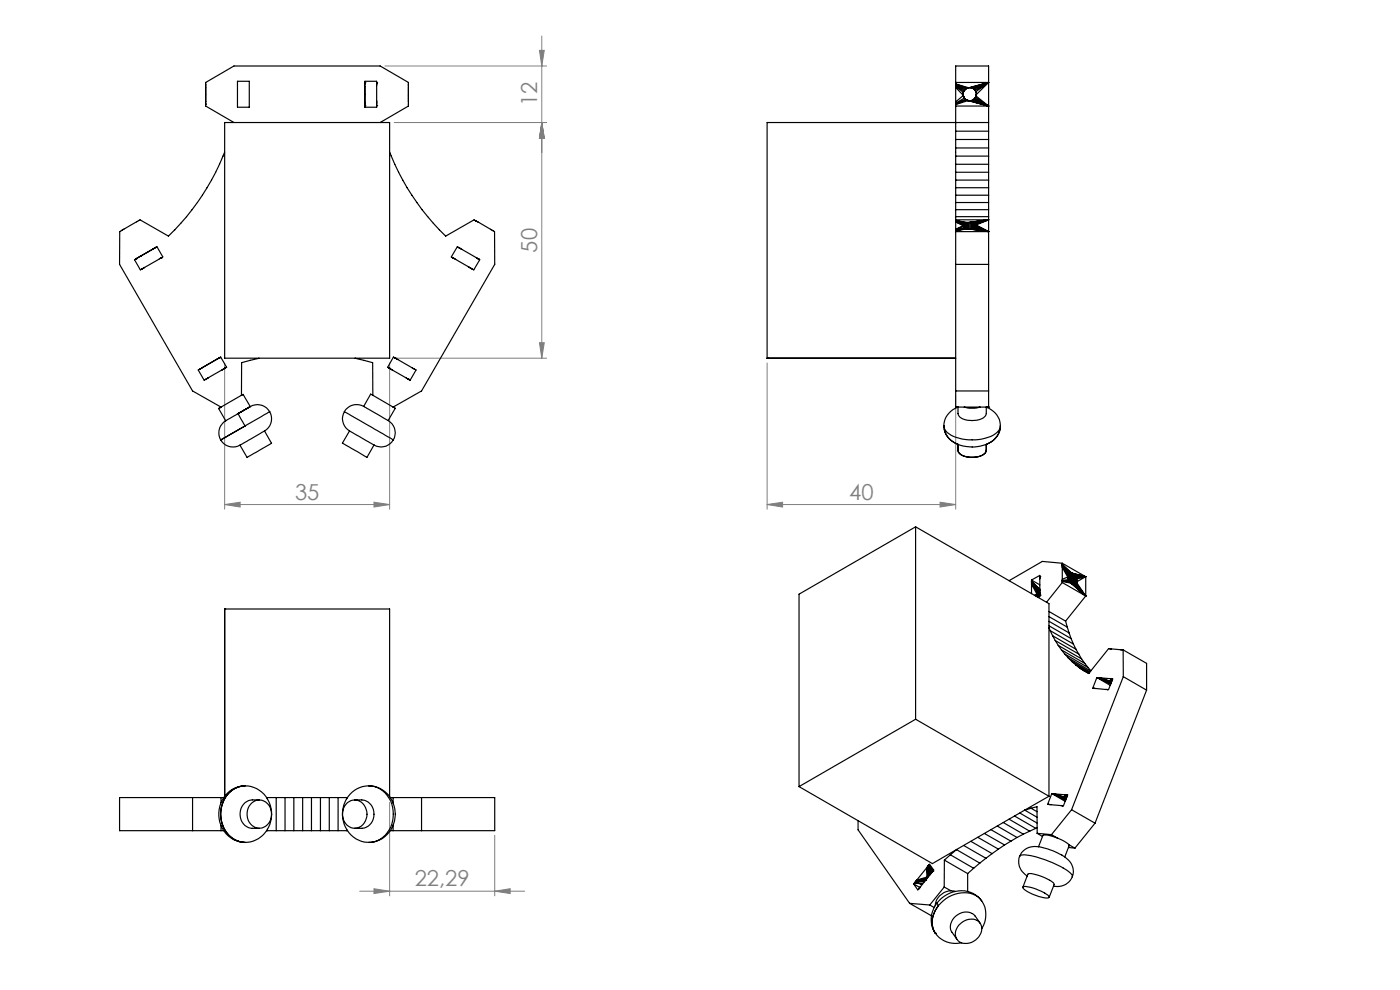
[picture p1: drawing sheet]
<svg xmlns="http://www.w3.org/2000/svg" width="297mm" height="210mm" viewBox="0 0 297 210" stroke-linecap="round" stroke-linejoin="round" font-family="sans-serif">
<defs><g id="words">
<g font-size="4.7" fill="#808080">
<text x="113.9" y="22.6" transform="rotate(-90 113.9 22.6)">12</text>
<text x="113.9" y="53.6" transform="rotate(-90 113.9 53.6)">50</text>
<text x="62.6" y="106">35</text>
<text x="180.2" y="106">40</text>
<text x="88" y="188">22,29</text>
</g>
</g></defs>
<g fill="none" stroke="#808080" stroke-width=".21">
<path d="M81.7 14h34.3M114.4 10.7h1.1l-.6 3.3zM114.9 7.6v68.4M83.6 26h32.4M114.9 26l.6 3.3h-1.1zM47.7 77v31M82.7 77v31M83.6 76h32.4M114.4 72.7h1.1l-.6 3.3zM162.7 77v31M202.7 83.9v24.1M47.7 107l3.2-.5v1.1z"/>
<path d="M47.7 107h35M79.3 106.5l3.4 .5-3.4 .6zM162.7 107l3.3-.5v1.1zM162.7 107h40M199.4 106.5l3.3 .5-3.3 .6zM82.7 170.2v19.8M105 177.2v12.8M76.3 189h35M79.3 188.5l3.4 .5-3.4 .5zM105 189l3.2-.5v1z"/>
</g>
<g fill="#808080">
<path d="M47.7 107l3.2-.5v1.1zM79.3 106.5l3.4 .5-3.4 .6z"/>
<path d="M114.4 72.7h1.1l-.6 3.3zM114.9 26l.6 3.3h-1.1zM114.9 26l.6 3.3h-1.1zM114.4 10.7h1.1l-.6 3.3z"/>
<path d="M162.7 107l3.3-.5v1.1zM199.4 106.5l3.3 .5-3.3 .6zM79.3 188.5l3.4 .5-3.4 .5zM105 189l3.2-.5v1z"/>
</g>
<g fill="none" stroke="#000" stroke-width=".25">
<path d="M50.4 17.2h2.5v5.5h-2.5zM77.4 17.6h.1M77.4 17.2h2.5v5.5h-2.5zM79.9 17.6h.1M202.7 17.9l2.2 1M202.7 17.5h7M202.7 18l2 1.1M202.7 18.2l1.8 1.1M202.7 18.3l1.7 1.3M202.7 18.5l1.7 1.7M204.3 19.8v.2M204.3 19.9l.1 .3"/>
<path d="M204.4 19.6l-.1 .3M204.4 19.5v.2M204.5 19.3l-.1 .3M204.5 19.3v.1M204.7 19.1l-.2 .2M204.8 19l-.2 .1M204.9 18.9l-.2 .2M205 18.8l-.1 .1M205.2 18.7l-.3 .2M205.2 18.7h-.1M205.5 18.6l-2.8-.8 2.5 .9M205.5 18.6l-.3 .1"/>
<path d="M205.6 18.6l-.2 .1M205.7 18.6h.1M205.8 18.6l.3 .1M205.8 18.6h-.3M206 18.7h.1M206.1 18.7l.3 .1M206.4 18.8l.3 .1M206.7 18.9l.2 .3M206.7 18.9v.1M206.9 19.2l.1 .3M207 19.5l.1 .2M207 19.4v.2"/>
<path d="M207.1 19.7v.2M207.1 19.7v.5M209.7 17.5l-3.3 1.3M209.7 17.5l-3.6 1.2M209.7 17.5l-3.9 1.1M209.7 17.5l-3 1.4M209.7 17.5l-4.2 1.1M209.7 17.5l-2.8 1.7M209.7 17.5l-2.7 2M209.7 17.5l-2.6 2.6v.3M47.7 26h35v50h-35zM47.7 32.3a50.3 50.3 0 0 1-12 17.8l-6-3.5-3.6 2.1-.7 .4v7l15.5 26.8 6 3.5"/>
<path d="M49.6 26l-6-3.5v-5l6-3.5h31l6 3.5v5l-6 3.5M77.4 22.4h.1M79.9 22.4h.1M82.7 32.3a50.8 50.8 0 0 0 11.8 17.8l6.1-3.5 .3 .2M202.7 39.8h7M202.7 22.5h7M202.7 38.2h7M202.7 36.5h7M202.7 34.8h7M202.7 33.1h7M202.7 31.4h7M202.7 29.6h7"/>
<path d="M202.7 27.8h7M204.3 20.1l.1 .5M204.4 20.2l-1.7 1.4M204.4 20.5l.2 .3M204.5 20.7l.1 .1M204.6 20.8l-1.9 1.1M204.6 20.8l.2 .3M204.7 20.9l.1 .2-.1-.1M204.8 21.1l-2.1 .9M204.8 21.1l.3 .1M204.9 21.1l.2 .1M204.9 21.2h.2"/>
<path d="M205 21.2l.1 .1M205.1 21.2h.1M205.1 21.2l.3 .1M205.1 21.2l-2.4 .9M205.4 21.3l-2.7 .9M205.4 21.3l4.3 1.2M205.4 21.3l.3 .1M205.4 21.4l-.1-.1 .2 .1M205.6 21.4h.1M205.7 21.4l4 1.1M205.9 21.4l.2-.1-.2 .1M206 21.4l3.7 1.1"/>
<path d="M206 21.4h-.3M206.3 21.3l3.4 1.2M206.3 21.3l-.3 .1M206.3 21.2l-.1 .1h.1M206.6 21.1l3.1 1.4M206.6 21.1l-.3 .2M206.6 21.1l-.1 .1M206.8 20.9l2.9 1.6M206.8 20.9l-.3 .3M206.8 20.9l-.1 .1M206.9 20.7l2.8 1.8M206.9 20.7l-.1 .2"/>
<path d="M207 20.6l-.1 .1M207.1 20.4l2.6 2.1M207.1 20.4l-.2 .3M207.1 20.3l-.1 .2M209.7 26h-47v50M28.8 54.9h.1M28.8 54.9l-.3 .2 1.3 2.1 .3-.1M28.9 54.9h-.1M29 54.8l-.2 .1M29.2 54.7l-.2 .1M29.4 54.6l-.4 .2M29.8 54.4h.1"/>
<path d="M30 54.2l-.2 .2M30.4 56.9l-.3 .2M30.5 56.8l-.1 .1M31.4 53.4l-.2 .2M32.3 52.9l-2.9 1.7M32.5 52.8l-.2 .1M32.8 52.6l-.1 .1M32.8 52.6l-.3 .2M33 52.5h.1M33 52.5l-.2 .1M33 52.5l.3-.2 1.2 2.2-.2 .2M34.3 54.7h.1"/>
<path d="M34.3 54.7h-.1M34.3 54.7l-3.9 2.2M96 54.7h.1M96.1 54.7l3.6 2.1M97.3 52.5h.1M97.3 52.5l4 2.3M97.3 52.5l-.3-.2-1.3 2.2 .3 .2M99.4 56.6l.3 .2M100.2 57.1h.1M100.9 46.8l4 2.3 .1 7-15.6 26.8-6 3.5M100.9 46.8h.1M101.2 54.8l.2 .1"/>
<path d="M101.4 54.9h.1M101.5 54.9h.1M101.5 54.9l.3 .2-1.3 2.1-.8-.4M202.7 46.8h.1M202.7 56.1h7M202.7 49.1h7M202.7 47.1l1.6 .8M202.7 47.1l1.7 .6M202.7 47l1.8 .6M202.7 46.9l1.9 .5M202.7 46.9l2.1 .4M202.7 46.8l2.4 .5v1.2"/>
<path d="M202.7 46.8l2.6 .4M202.7 46.6h7M202.7 46h7M202.7 44.5h7M202.7 43h7M202.7 41.4h7M204.3 47.9l.1 .1M204.3 47.9l-1.6 .7M204.4 48v.1M204.4 48l-1.7 .7M204.4 47.7l-.1 .2M204.4 47.7v.3"/>
<path d="M204.4 48.1l.2 .2M204.5 47.6l-.1 .1M204.5 47.6v.6M204.6 48.3l.2 .1M204.6 48.3l-1.9 .6M204.6 47.4l-.1 .2M204.6 47.4v.9M204.8 48.4l-2.1 .5 2.3-.4M204.8 48.4l.2 .1M204.8 47.3l-.2 .1M204.8 47.3v1.1M204.8 47.3l.1 1.1"/>
<path d="M205 48.5h.3M205.3 48.5h.9M205.3 48.5l4.4 .6M205.3 48.5l-2.6 .5M205.3 47.2l-.5 .1M205.3 47.2v1.3M205.3 47.2h.8M206.1 47.2l.3 .1M206.1 47.2l.1 1.3M206.1 47.2v1.3M206.2 48.5l3.5 .6M206.4 48.5h-.2"/>
<path d="M206.4 48.5l3.3 .6M206.4 47.3v1.2M206.4 47.3h.3M206.7 48.4l-.3 .1M206.7 48.4l3 .7M206.7 47.3l.2 .2M206.7 47.3v1.1M206.8 48.3l2.9 .8M206.9 47.5l.1 .1M206.9 47.5v.8M207 48.2l2.7 .9M207 48.2l-.3 .2"/>
<path d="M207 47.6l.1 .1M207 47.6v.5M207.1 48l-.1 .2M207.1 48l2.6 1.1M207.1 47.7v.2M207.1 47.7l2.6 1.4M207.1 47.7v.3M207.1 47.9l2.6 1.2M207.1 47.9v.1M209.7 46.6l-2.6 1.1M209.7 46.6l-2.7 1M209.7 46.6l-2.8 .9"/>
<path d="M209.7 46.6l-3 .7M209.7 46.6l-3.6 .6M209.7 46.6l-4.1 .6v1.4M209.7 46.6l-4.4 .6M209.7 46.6l-3.9 .6v1.4M42.3 78.3h.1M42.3 78.3l-.2 .2 1.2 2.2 .3-.2M43 78l-.7 .3M45.9 76.3l-2.9 1.7M46.4 76h-.1M46.4 76l-.5 .3M46.5 75.9l-.1 .1"/>
<path d="M46.5 75.9h.1M46.5 75.9l.3-.2 1.3 2.2-.5 .3 .2-.1M47.5 78.2l-.3 .2M47.6 78.2l-3.8 2.2M47.8 78.1h.1M55 76l-3.7 .9-.1 6.9M75.3 76l3.8 .9v6.9M82.5 78.1h.1M82.5 78.1l.5 .2M82.8 78.2l3.8 2.2M83.8 75.9h.1M83.8 75.9l4.1 2.4"/>
<path d="M83.8 75.9l-.3-.2-1.3 2.2 .3 .2M87.9 78.3h.1M87.9 78.3l.4 .2-1.3 2.2-.3-.2M162.7 76h.1M162.7 76h40M43.6 80.5h.1M43.9 80.4l-.3 .1M44.3 80.1l-.3 .1M46.4 86.7l1.5 2.5M46.4 86.6l.5-.2zM46.8 93.3h.1M46.8 93.3a3 3 0 0 0 4.1 1.1"/>
<path d="M47.9 89.2a3 3 0 0 0-1.1 4.1M50.5 87.7l-2.6 1.5M50.5 87.7l1.5 2.6M50.5 87.7l2.6-1.5zM51.2 83.8l.4-.1zM51.2 83.8l-4.3 2.6M51.6 83.7l1.5 2.5-2.6 1.5M52 90.3l-5.2 3M53.1 86.2a3 3 0 0 1 4.1 1.1M56.1 91.4l-5.2 3M56.1 91.4l1.5 2.6-5.2 3-1.5-2.6M57.2 87.3a3 3 0 0 1-1.1 4.1"/>
<path d="M57.2 87.3l-5.2 3M73.1 87.3a3 3 0 0 0 1.1 4.1M73.1 87.3l10.3 6M74.2 91.4l5.1 3M74.2 91.4l-1.6 2.6 5.1 2.9 .2 .1 1.4-2.6M77.2 86.2a3 3 0 0 0-4.1 1.1M77.2 86.2l5.1 3M79.1 83.8l-.5-.2-1.4 2.6M79.1 83.8l4.3 2.6M82.3 89.2a2.95 2.95 0 0 1 1.1 4.1M83.4 86.4l.5 .2-1.6 2.6M83.4 93.3a2.93 2.93 0 0 1-4.1 1.1"/>
<path d="M86.5 80.4h.1M86.6 80.4l.1 .1M86.7 80.5h.1M200.2 90.3a4.3 4.3 0 0 1 3-3.9v1.3a1.92 1.92 0 0 0 2 1.4 3.9 3.9 0 0 0 4-1.1v-1.6a4.4 4.4 0 0 1 3 3.9M200.2 90.3a4.6 4.6 0 0 0 4.1 4.3 7.4 7.4 0 0 0 6.9-1.7l.8-1.4 .2-1.2M200.2 90.3a3.1 3.1 0 0 0 2.6 2.5 9.7 9.7 0 0 0 8.7-1.1 1.87 1.87 0 0 0 .7-1.4M200.2 90.4v.2M200.3 91.1a4.4 4.4 0 0 0 2.9 3.2M202.7 86.4h.1M202.7 86.4v-72.4h7v72.4M202.7 82.9h7M202.7 86.4h7"/>
<path d="M203.2 95.5a1.9 1.9 0 0 0 2 1.4 3.9 3.9 0 0 0 4-1.1v-.3M203.2 94.3v1.2a2.13 2.13 0 0 0 2.3 1.5 3.6 3.6 0 0 0 3.7-1.3v-1.4M204.6 86.4a5.7 5.7 0 0 0 3.3 0M209.7 86.4h.1M212.1 91.1a4.5 4.5 0 0 1-2.9 3.2M212.2 90.3v.2M194.2 111.8l-24.7 14.2v40.9M194.2 111.8v40.8M194.2 111.8l28.3 16.2v40.9M225.4 119.5l-4.3-.4-7 4.1M225.4 119.5v4.1M225.4 119.9l1.3 1.7"/>
<path d="M225.4 119.7l1.9 1.8M225.4 119.5l4.9 2.8M47.7 129.2h.1M47.7 129.2h35v39.8M47.7 129.2v39.7M218.8 123.3h.1M218.8 123l1.8-.9v4.4l-.4 .2M218.8 123v2.9M218.8 123.9l1.2 2.1M218.8 123.7l1.3 1.8M218.8 123l1.8 1.1M218.8 123.6l1.4 1.8"/>
<path d="M218.8 123.5l1.5 1.8M218.8 123.3l1.8 1.7M218.8 123.4l1.8 1.7M220 126v.2M220 126l-.5 .3M220 126.2l.1 .3M220 126.2l-.4 .2M220.1 126.5v.2M220.1 126.5h-.2M220.1 125.5l-.1 .5M220.2 125.4l-.1 .1M220.3 125.3l-.1 .1"/>
<path d="M220.5 125.3h-.2M220.5 125.3h.1M220.5 125.3l-.4 .2M220.6 126.3h.1M220.6 122.3h.1M220.6 125.2l-1.8-1.8 1.7 1.9M220.6 125.3l-.6 .4M220.6 125.5l-.6 .4M220.6 125.7l-.6 .4M220.6 126l-.6 .3M220.6 126.3l-.5 .3M222.5 133.2l.3 .6"/>
<path d="M222.5 132.7l4.7 2.8M222.5 131.8l4.3 2.5M222.5 129.7l3.6 2.1M222.5 130.8l3.9 2.2M222.8 133.8l.5 1.1M222.8 133.8l4.9 2.8M223.3 134.9l.6 1M223.3 134.9l4.9 2.8M223.9 135.9l.6 1M223.9 135.9l4.9 2.8M224.5 136.9l.7 1M224.5 136.9l4.9 2.9"/>
<path d="M225.2 137.9l.7 .8M225.2 137.9l4.9 2.8M225.4 123.6l-3.4 4.2M225.4 123.6l4.9 2.8M225.4 123.3l1.8 .4M225.4 123.3l1.6 .2M225.4 123.2l1.4 .1M225.4 120.4l1.1 2M225.4 120.1l1.1 1.8M225.4 120l1.2 1.7M225.9 138.7l.7 .9M225.9 138.7l4.9 2.9"/>
<path d="M226.1 131.8l.3 1.2M226.4 133l.4 1.3M226.5 122.4l.2 .6M226.5 122.4l-1.1 .5M226.5 121.9v.5M226.6 139.6l.8 .7M226.6 139.6l4.8 2.7M226.6 121.7l-.1 .2M226.7 123l.1 .3M226.7 123l-1.3 .1M226.7 121.6l-.1 .1M226.8 134.3l.4 1.2"/>
<path d="M226.8 123.3l.2 .2M226.9 121.5l-.2 .1M226.9 121.5l-1.5-1.7 1.7 1.7M226.9 121.5h.2M227 123.5l.2 .2M227.1 121.5h.2M227.1 121.5l-.5 .3M227.2 135.5l.5 1.1M227.2 123.7l3.1 2.7M227.2 123.7l.4 .3M227.3 121.5l3 .8M227.3 121.5l-.8 .5"/>
<path d="M227.3 121.5l.2 .1M227.5 121.6l2.8 .7M227.5 121.6l-1 .6M227.5 121.6l-1 .7M227.5 121.6l.3 .2M227.6 124l2.7 2.4M227.6 124h.3M227.7 136.6l.5 1.1M227.8 121.8l2.5 .5M227.8 121.8l-1.3 .7M227.8 121.8l-1.2 .7M227.8 121.8l.2 .2"/>
<path d="M227.8 121.8l-1.2 .8M227.9 124l2.4 2.4M227.9 124h.2M228 122l-1.4 .8M228 122l2.3 .3M228 122l.1 .3M228 122l-1.3 .9M228.1 124l2.2 2.4M228.1 122.3h2.2M228.1 122.3l-1.4 .8M228.1 122.3l.2 .2M228.1 122.3l-1.3 .8"/>
<path d="M228.2 124h-.1M228.2 124l2.1 2.4M228.2 137.7l1.2 2.1M228.3 122.5l.1 .3M228.3 122.5l-1.4 .9M228.4 123.8l-.2 .2M228.4 123.8l1.9 2.6M228.4 123.8l-.4 .2M228.4 122.8l.1 .3M228.4 122.8l-1.2 .8M228.4 122.8l-1.3 .8M228.4 123.6v.2"/>
<path d="M228.4 123.6l1.9 2.8M228.4 123.6l-.6 .4M228.5 123.4l-.1 .2M228.5 123.4l-.9 .5M228.5 123.4l-1 .5M228.5 123.1v.3M228.5 123.1l-1.1 .7M228.5 123.1l-1.2 .7M229.4 139.8l.7 .9M230.3 126.4l-4.2 5.4M230.3 122.3l-1.8 1.1M230.3 122.3v4.1"/>
<path d="M230.3 122.3l-1.9 .5M230.3 122.3l-2 .2M238.3 137.9l-3.1-.3-4.2 5.3-1.9-1.2M238.3 137.9v5.6M238.3 137.9l4.9 2.8v5.7M194.2 152.6l-24.7 14.3M194.2 152.6l28.3 16.3M227.4 140.3l.8 .8M227.4 140.3l3.8 2.2M228.2 141.1l.9 .6M228.2 141.1l2.9 1.6M229.1 141.7l1.9 1.1"/>
<path d="M230.1 140.7l.7 .9M230.8 141.6l.6 .7M232 146h.1M232.7 143.7l-.9 2.3 3.4 .3 .8-2.3h-.1M232.7 143.7h.2M232.7 143.7l2.8 1.7M232.9 143.7h.1M232.9 143.7h.3M232.9 143.7l2.8 1.3-.2-.1M232.9 143.7l2.8 1.4M232.9 143.7l2.6 1.2M232.9 143.7l2.5 1.1"/>
<path d="M233.1 143.7l2.1 .9M233.2 143.7l.1 .1M233.2 143.7l2 .8M233.3 143.8h.1M233.3 143.8l2 .7v.2l-2.3-1 2.2 1M233.3 143.8l2.2 .7M233.4 143.8l2.1 .2M233.4 143.8l2.3 .8M234.9 146.3h.1M235.2 144.6v.1M235.2 144.7l.2 .1M235.2 144.5v.2"/>
<path d="M235.2 144.5h.3M235.2 144.5v.1M235.4 144.8l.1 .1M235.5 144.5l.2 .1M235.5 144.5l-.1 .3M235.5 144h.2M235.5 144l.4 .5M235.7 144h.2M235.7 144l.2 .3M235.7 144.6h.1M235.7 144.6l-.2 .3M235.8 144l.2 .1-.1-.1"/>
<path d="M235.8 144h.1M236 144.2l-.2-.2 .2 .2M238.3 143.5l-11 28.3M238.3 143.5l4.9 2.9M243.2 146.4l-10.9 28.2M40.9 169.2v7M46.9 169.2v1.1M46.9 175.1v1.1M47.4 169.2h-22v7h22.1M48.6 168.2a6.4 6.4 0 0 0 1.4 10l.8 .3 1.2 .2a5.9 5.9 0 0 1-5-7.4 5.5 5.5 0 0 1 5-4.6 4.9 4.9 0 0 0-3.4 1.5zM51.9 166.7a6.1 6.1 0 0 0-5.1 3.8 6.1 6.1 0 0 0 1.1 6.3 5.7 5.7 0 0 0 4.1 1.9M52 166.7a5.7 5.7 0 0 1 5.6 6"/>
<path d="M53.1 170.6a2.57 2.57 0 0 1 3-.6 2.57 2.57 0 0 1 1.5 2.7 2.57 2.57 0 0 1-1.7 2.8 2.57 2.57 0 0 1-3.1-1.1 3.4 3.4 0 0 1 .3-3.8zM55 169.7a3.2 3.2 0 0 0-3.4 .9 3.1 3.1 0 0 0 1.9 5.1h1.5M56.6 169.2h17.1M56.6 176.2h17.1M56.7 169.2v.3M56.7 175.9v.3M57.6 172.7a5.8 5.8 0 0 1-5.6 6M58.6 169.2v7M60.5 169.2v7M62.3 169.2v7M64.2 169.2v7M66.1 169.2v7"/>
<path d="M68 169.2v7M69.8 169.2v7M71.7 169.2v7M73.6 169.2v.2M73.6 176v.2M73.7 170.3a2.56 2.56 0 0 1 4.1 1.9 2.79 2.79 0 0 1-3.3 3.4 3.2 3.2 0 0 1-.8-5.3zM74.7 168.1a5.5 5.5 0 0 1 5.9-.9 5.5 5.5 0 0 1 3.2 5 5.6 5.6 0 0 1-2.9 5.8 5.6 5.6 0 0 1-6.4-.8 6.3 6.3 0 0 1 .2-9.1zM75.2 169.7h1.6a3.1 3.1 0 0 1 2.5 3 3.1 3.1 0 0 1-2.5 3h-1.6M78.2 166.7a5.9 5.9 0 0 1 5.1 7.4 5.4 5.4 0 0 1-5 4.6M82.8 169.2h22.2v7h-22.2M83.4 169.2v1.2M83.4 175v1.2"/>
<path d="M89.4 169.2v7M169.5 166.9l28.3 16.3 19.5-11.3M182 174.1v1.9l11 15.6M204.4 179.3l4.8 2.8M206 178.5l4.5 2.6M207.4 177.6l4.4 2.5M208.8 176.8l4.3 2.4M210.2 176l4.3 2.4M211.6 175.2l4.2 2.5M212.8 174.5l4.3 2.4M213.1 179.2l-1.3 .9M214.1 173.8l4.3 2.5"/>
<path d="M214.5 178.4l-1.4 .8M215.2 173.1l4.5 2.6M215.8 177.7l-1.3 .7M216.4 172.5l3.6 2.1M217.1 176.9l-1.3 .8M217.3 171.9h.1M217.4 171.9l2.6 1.4M218.4 176.3l-1.3 .6M218.7 171.4l1.3-.3v5.7M218.7 171.4l-1.3 .5M218.7 171.4l1.3 .8M219.7 175.7l-1.3 .6"/>
<path d="M220 175.6l-.3 .1M220 176.8l3.1 .3M220 176.8l1.2 .6M222.4 170.6h.1M222.5 168.9l-5.2 3M223.1 177.1l1.3 .7M223.1 168.3l-.8 2.3 3.3 .3 .9-2.2-.2-.1M223.1 168.3l.2 .1M223.1 168.3l2.9 1.7M223.3 168.4h.3M223.3 168.4l2.8 1.2h-.1M223.3 168.4h.1"/>
<path d="M223.3 168.4l2.7 1.2M223.4 168.4l2.4 1.1M223.4 168.4l2.3 1M223.5 168.4l2.1 .8M223.6 168.4h.1M223.6 168.4l2.1 .8M223.7 168.4h.1M223.7 168.4l2.1 .7M223.8 168.4l2 .2M223.8 168.4l2.1 .7M224.4 177.8a4.5 4.5 0 0 0-3.2-.5l-.9 2.3M224.4 177.8l1.4 .7 .9 .7"/>
<path d="M225.4 170.9h.1M225.6 169.2v.1M225.6 169.3l.1 .1M225.7 169.2l-.1 .1M225.7 169.2h-.1M225.7 169.4l.1 .1M225.8 169.1l-.1 .3M225.8 169.1h.1M225.8 169.1l-.1 .1M225.8 169.5l.2 .1M225.8 168.6h.1M225.8 168.6l.1 .5"/>
<path d="M225.9 168.6h.1M225.9 168.6l.2 .6M225.9 169.1l.2 .1M226 169.1l-.2 .4M226 168.6h.3M226 168.6l.3 .5M226.1 168.6l.3 .4M226.1 169.2l-.1 .4M226.1 169.2h.2M226.2 168.6l.2 .2M226.3 168.6h.1M226.3 168.6l.1 .2"/>
<path d="M226.7 179.8l1.3 .1M226.7 179.2l.1 .2-.9 2.4M226.7 179.2l1.3 .7M227.3 171.8l-4.2 5.3M227.3 171.8l5 2.8M232.3 174.6l-4.3 5.3M193 191.6l4.2 .4M193 191.6l4.6 2.7M193.8 187.5l.9 1.3 .2-.3M193.8 187.5l1.3 .7M194 187.2h.1M194 187.2l-.2 .3"/>
<path d="M194 187.2l1.7 .3M194 187.2l1.7 .4M194.2 187.1l-.2 .1M194.2 187.1h1.9M194.2 187v.1M194.3 186.9l-.1 .1M194.4 186.8l-.1 .1M194.5 186.7l-.1 .1M194.9 188.5h.1M196.3 186.8l-2.1 .2M196.4 186.7h.1M196.4 186.5l.1 .1"/>
<path d="M196.4 186.5l-2.1 .4M196.4 186.5v.2M196.5 186.3l-2.1 .5M196.5 186.3l-.1 .2M196.5 186.3l.1 .1M196.5 186.2l.1 .2M196.6 184.1l-2.1 2.6M196.6 184.1v1.9M196.6 184v.1M196.6 186l-2.1 .7M196.6 184l.3 1.8M196.6 186l-.1 .3"/>
<path d="M196.7 186l.1 .2M196.7 183.9l.4 1.8M196.8 183.8l.5 1.7M196.9 183.7l.3-.4 .9 1.3-.2 .2M196.9 183.7l-.3 .3M196.9 185.8l-.3 .2M196.9 183.7l.7 1.5M196.9 185.8l.1 .1M196.9 183.6l.8 1.5M197 183.6l.8 1.3M197 183.6h.1M197 183.5l.9 1.2"/>
<path d="M197 183.6l.9 1.2M197.1 185.7l-.2 .1M197.1 185.7h.1M197.2 185.6v.1M197.2 192l1 .5M197.3 185.6l-.2 .1M197.9 184.8h.1M197.9 184.8l-3 3.7M198.4 198a5.3 5.3 0 0 0 5.6 2M198.4 198h.1M198.9 191.4a5.4 5.4 0 0 0-.5 6.6M198.9 191.4l.2 .7"/>
<path d="M199.1 192.1a4.9 4.9 0 0 0-.7 5.9M199.1 192.1a5 5 0 0 0-.7 5.9M200.3 188.2l-3.1 3.8M200.3 188.2l1.4 .7M200.3 182.4v5.8M200.3 182.4l5 2.9M201.6 181.3l-1.3 1.1M201.6 181.3l5 2.9M201.7 188.9l.9 .2M201.7 188.9a3.5 3.5 0 0 0-3.3 3.2M202.9 180.2l-1.3 1.1M202.9 180.2l5 2.9"/>
<path d="M203 180.2h-.1M203.4 196.2a3.1 3.1 0 0 1 4.2-.7 2.65 2.65 0 0 1-1 4.2 2.4 2.4 0 0 1-3.9-1.3v-.9zM205.3 185.3v3.8M206.6 184.2l-1.3 1.1M207.9 183.1l-1.3 1.1M207.9 195.8l-1-1.5a3.2 3.2 0 0 0-3.5-.5 3.2 3.2 0 0 0-1.8 3l.3 .8 1.1 1.7M208.2 191.1a5.4 5.4 0 0 1 .1 5.9M208.2 191.1a5.8 5.8 0 0 0-9 0l-.3 .3M208.2 191.1a5.3 5.3 0 0 0-6.9-.9l-1.2 .9-1 1M209.2 182.1l-1.3 1M210.5 181.1l-1.3 1M211.8 180.1l-1.3 1"/>
<path d="M216.3 181.6l.1-.1a8.3 8.3 0 0 1 4.8 .7l1.3 .5a12.6 12.6 0 0 1 5 3v.3M217 188.2l1.1-2.8a8.7 8.7 0 0 1 4.9 1.5l.5 .4 .1 .3-1 2.8M217.1 188.1a8.6 8.6 0 0 1 5.4 2.1v.2a7.9 7.9 0 0 1-5.3-1.8l-.2-.3zM217.9 185.8a3.3 3.3 0 0 1-1.7-4 3.3 3.3 0 0 1 3.9-2.2 11.8 11.8 0 0 1 7 3.4 3.3 3.3 0 0 1 0 3.8 3.3 3.3 0 0 1-3.6 1.2"/>
</g>
<use href="#words"/>
</svg>
